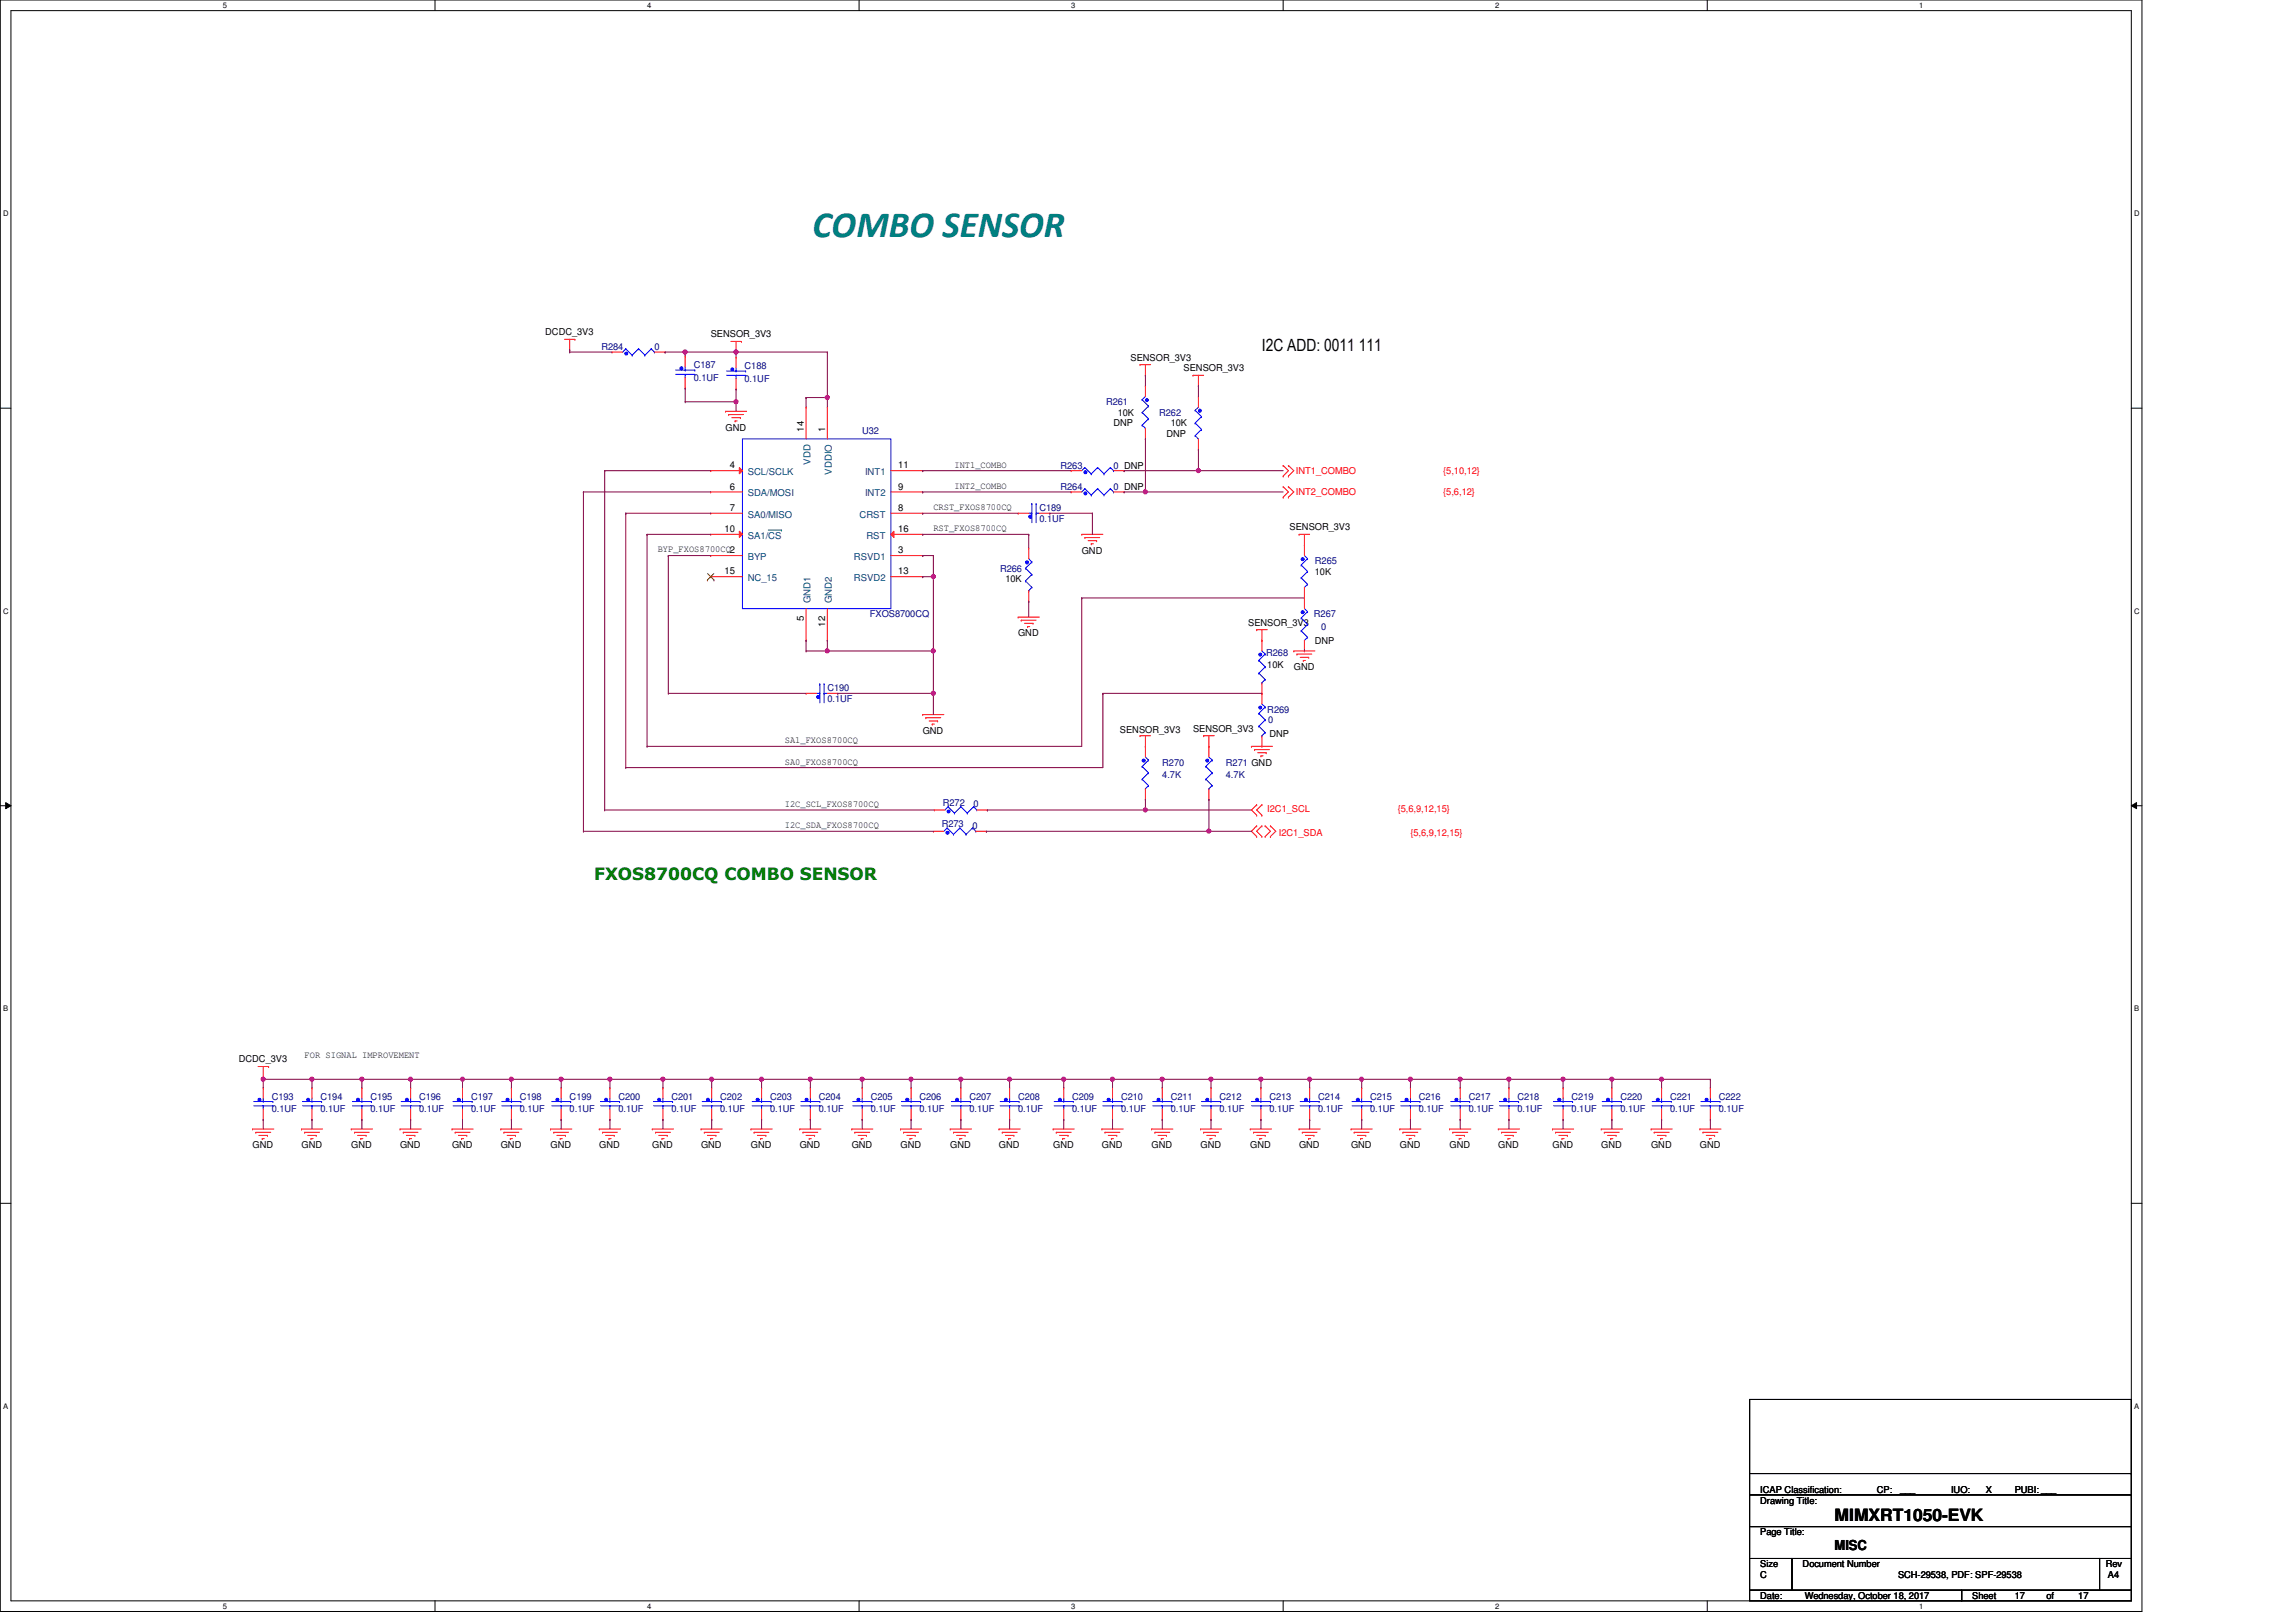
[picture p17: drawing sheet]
<svg xmlns="http://www.w3.org/2000/svg" width="297mm" height="210mm" viewBox="0 0 297 210" stroke-linecap="round" stroke-linejoin="round" font-family="sans-serif">
<defs><g id="words">
<text font-size="4.8" fill="#008080" x="105.1" y="30.6">COMBO SENSOR</text>
<g font-size="2.2">
<text x="163.3" y="45.4">I2C ADD: 0011 111</text>
<text x="237.3" y="196.8">MIMXRT1050-EVK</text>
</g>
<text font-size="2.2" fill="#008000" x="76.9" y="113.9">FXOS8700CQ COMBO SENSOR</text>
<text font-size="1.8" x="237.3" y="200.5">MISC</text>
<g font-size="1.2">
<text x="70.5" y="43.4">DCDC_3V3</text>
<text x="91.9" y="43.6">SENSOR_3V3</text>
<text x="146.3" y="46.7">SENSOR_3V3</text>
<text x="144.6" y="53.8">10K</text>
<text x="153.1" y="48">SENSOR_3V3</text>
<text x="93.9" y="55.7">GND</text>
<text x="104" y="55.8" transform="rotate(-90 104 55.8)">14</text>
<text x="106.7" y="55.8" transform="rotate(-90 106.7 55.8)">1</text>
<text x="144.1" y="55.2">DNP</text>
<text x="150.9" y="56.5">DNP</text>
<text x="151.5" y="55.2">10K</text>
<text x="94.4" y="60.6">4</text>
<text x="94.4" y="63.4">6</text>
<text x="116.2" y="63.4">9</text>
<text x="116.2" y="60.6">11</text>
<text x="120.8" y="66">CRST_FXOS8700CQ</text>
<text x="123.5" y="60.5">INT1_COMBO</text>
<text x="123.5" y="63.2">INT2_COMBO</text>
<text x="85.1" y="71.5">BYP_FXOS8700CQ2</text>
<text x="93.7" y="68.8">10</text>
<text x="94.4" y="66.1">7</text>
<text x="116.2" y="71.6">3</text>
<text x="116.2" y="66.1">8</text>
<text x="116.2" y="68.8">16</text>
<text x="120.8" y="68.7">RST_FXOS8700CQ</text>
<text x="140" y="71.6">GND</text>
<text x="166.8" y="68.6">SENSOR_3V3</text>
<text x="93.7" y="74.3">15</text>
<text x="116.2" y="74.3">13</text>
<text x="130.1" y="75.3">10K</text>
<text x="170.1" y="74.4">10K</text>
<text x="104" y="80.4" transform="rotate(-90 104 80.4)">5</text>
<text x="106.7" y="81.1" transform="rotate(-90 106.7 81.1)">12</text>
<text x="131.7" y="82.3">GND</text>
<text x="161.5" y="81">SENSOR_3V3</text>
<text x="170.1" y="83.3">DNP</text>
<text x="164" y="86.4">10K</text>
<text x="167.4" y="86.7">GND</text>
<text x="119.4" y="95">GND</text>
<text x="144.9" y="94.8">SENSOR_3V3</text>
<text x="154.3" y="94.7">SENSOR_3V3</text>
<text x="164.2" y="95.4">DNP</text>
<text x="101.5" y="96.2">SA1_FXOS8700CQ</text>
<text x="101.5" y="98.9">SA0_FXOS8700CQ</text>
<text x="101.5" y="104.4">I2C_SCL_FXOS8700CQ</text>
<text x="101.5" y="107.1">I2C_SDA_FXOS8700CQ</text>
<text x="30.9" y="137.5">DCDC_3V3</text>
<text x="39.4" y="136.9">FOR SIGNAL IMPROVEMENT</text>
<text x="32.7" y="148.6">GND</text>
<text x="39" y="148.6">GND</text>
<text x="45.4" y="148.6">GND</text>
<text x="51.7" y="148.6">GND</text>
<text x="58.5" y="148.6">GND</text>
<text x="64.8" y="148.6">GND</text>
<text x="71.2" y="148.6">GND</text>
<text x="77.5" y="148.6">GND</text>
<text x="84.4" y="148.6">GND</text>
<text x="90.7" y="148.6">GND</text>
<text x="97.2" y="148.6">GND</text>
<text x="103.5" y="148.6">GND</text>
<text x="110.2" y="148.6">GND</text>
<text x="116.5" y="148.6">GND</text>
<text x="122.9" y="148.6">GND</text>
<text x="129.2" y="148.6">GND</text>
<text x="136.2" y="148.6">GND</text>
<text x="142.6" y="148.6">GND</text>
<text x="149" y="148.6">GND</text>
<text x="155.3" y="148.6">GND</text>
<text x="161.8" y="148.6">GND</text>
<text x="168.1" y="148.6">GND</text>
<text x="174.8" y="148.6">GND</text>
<text x="181.1" y="148.6">GND</text>
<text x="187.5" y="148.6">GND</text>
<text x="193.8" y="148.6">GND</text>
<text x="200.8" y="148.6">GND</text>
<text x="207.2" y="148.6">GND</text>
<text x="213.6" y="148.6">GND</text>
<text x="219.9" y="148.6">GND</text>
<text x="227.7" y="194.5">Drawing Title:</text>
<text x="227.7" y="193.1">ICAP Classification:</text>
<text x="242.8" y="193.1">CP:</text>
<text x="245.8" y="193">___</text>
<text x="252.4" y="193.1">IUO:</text>
<text x="256.3" y="193.1">_X_</text>
<text x="260.6" y="193.1">PUBI: ___</text>
<text x="227.7" y="198.6">Page Title:</text>
<text x="227.7" y="202.8">Size</text>
<text x="233.2" y="202.8">Document Number</text>
<text x="272.4" y="202.8">Rev</text>
<text x="227.7" y="206.9">Date:</text>
<text x="227.7" y="204.1">C</text>
<text x="233.5" y="206.9">Wednesday, October 18, 2017</text>
<text x="245.6" y="204.1">SCH-29538, PDF: SPF-29538</text>
<text x="255.2" y="206.9">Sheet</text>
<text x="260.6" y="206.9">17</text>
<text x="264.8" y="206.9">of</text>
<text x="268.9" y="206.9">17</text>
<text x="272.7" y="204.1">A4</text>
</g>
<g font-size="1.2" fill="#000080">
<text x="77.8" y="45.3">R284</text>
<text x="84.7" y="45.3">0</text>
<text x="89.7" y="47.6">C187</text>
<text x="96.3" y="47.8">C188</text>
<text x="89.7" y="49.3">0.1UF</text>
<text x="96.3" y="49.4">0.1UF</text>
<text x="143.1" y="52.4">R261</text>
<text x="150" y="53.8">R262</text>
<text x="111.5" y="56.1">U32</text>
<text x="137.2" y="60.7">R263</text>
<text x="137.2" y="63.4">R264</text>
<text x="144.1" y="60.7">0 DNP</text>
<text x="144.1" y="63.4">0 DNP</text>
<text x="134.5" y="66.1">C189</text>
<text x="134.5" y="67.5">0.1UF</text>
<text x="129.4" y="74">R266</text>
<text x="170.1" y="73">R265</text>
<text x="112.5" y="79.9">FXOS8700CQ</text>
<text x="170" y="79.9">R267</text>
<text x="170.9" y="81.5">0</text>
<text x="107" y="89.5">C190</text>
<text x="163.8" y="84.9">R268</text>
<text x="107" y="90.8">0.1UF</text>
<text x="164" y="92.2">R269</text>
<text x="164.1" y="93.6">0</text>
<text x="150.4" y="99.1">R270</text>
<text x="150.4" y="100.7">4.7K</text>
<text x="158.6" y="99.1">R271 GND</text>
<text x="158.6" y="100.7">4.7K</text>
<text x="121.8" y="107">R273</text>
<text x="122" y="104.3">R272</text>
<text x="125.8" y="107.3">0</text>
<text x="126" y="104.4">0</text>
<text x="35.2" y="142.3">C193</text>
<text x="35.2" y="143.9">0.1UF</text>
<text x="41.5" y="142.3">C194</text>
<text x="41.5" y="143.9">0.1UF</text>
<text x="47.9" y="142.3">C195</text>
<text x="47.9" y="143.9">0.1UF</text>
<text x="54.2" y="142.3">C196</text>
<text x="54.2" y="143.9">0.1UF</text>
<text x="60.9" y="142.3">C197</text>
<text x="60.9" y="143.9">0.1UF</text>
<text x="67.2" y="142.3">C198</text>
<text x="67.2" y="143.9">0.1UF</text>
<text x="73.7" y="142.3">C199</text>
<text x="73.7" y="143.9">0.1UF</text>
<text x="80" y="142.3">C200</text>
<text x="80" y="143.9">0.1UF</text>
<text x="86.9" y="142.3">C201</text>
<text x="86.9" y="143.9">0.1UF</text>
<text x="93.2" y="142.3">C202</text>
<text x="93.2" y="143.9">0.1UF</text>
<text x="99.6" y="142.3">C203</text>
<text x="99.6" y="143.9">0.1UF</text>
<text x="105.9" y="142.3">C204</text>
<text x="105.9" y="143.9">0.1UF</text>
<text x="112.6" y="142.3">C205</text>
<text x="112.6" y="143.9">0.1UF</text>
<text x="119" y="142.3">C206</text>
<text x="119" y="143.9">0.1UF</text>
<text x="125.4" y="142.3">C207</text>
<text x="125.4" y="143.9">0.1UF</text>
<text x="131.7" y="142.3">C208</text>
<text x="131.7" y="143.9">0.1UF</text>
<text x="138.7" y="142.3">C209</text>
<text x="138.7" y="143.9">0.1UF</text>
<text x="145" y="142.3">C210</text>
<text x="145" y="143.9">0.1UF</text>
<text x="151.5" y="142.3">C211</text>
<text x="151.5" y="143.9">0.1UF</text>
<text x="157.8" y="142.3">C212</text>
<text x="157.8" y="143.9">0.1UF</text>
<text x="164.2" y="142.3">C213</text>
<text x="164.2" y="143.9">0.1UF</text>
<text x="170.5" y="142.3">C214</text>
<text x="170.5" y="143.9">0.1UF</text>
<text x="177.2" y="142.3">C215</text>
<text x="177.2" y="143.9">0.1UF</text>
<text x="183.6" y="142.3">C216</text>
<text x="183.6" y="143.9">0.1UF</text>
<text x="190" y="142.3">C217</text>
<text x="190" y="143.9">0.1UF</text>
<text x="196.3" y="142.3">C218</text>
<text x="196.3" y="143.9">0.1UF</text>
<text x="203.3" y="142.3">C219</text>
<text x="203.3" y="143.9">0.1UF</text>
<text x="209.6" y="142.3">C220</text>
<text x="209.6" y="143.9">0.1UF</text>
<text x="216.1" y="142.3">C221</text>
<text x="216.1" y="143.9">0.1UF</text>
<text x="222.4" y="142.3">C222</text>
<text x="222.4" y="143.9">0.1UF</text>
</g>
<g font-size="1.2" fill="#004080">
<text x="96.7" y="61.5">SCL/SCLK</text>
<text x="96.7" y="64.2">SDA/MOSI</text>
<text x="104.9" y="60.1" transform="rotate(-90 104.9 60.1)">VDD</text>
<text x="107.6" y="61.4" transform="rotate(-90 107.6 61.4)">VDDIO</text>
<text x="111.9" y="64.2">INT2</text>
<text x="111.9" y="61.5">INT1</text>
<text x="96.7" y="67">SA0/MISO</text>
<text x="96.7" y="69.7">SA1/CS</text>
<text x="111.2" y="67">CRST</text>
<text x="112.1" y="69.7">RST</text>
<text x="96.7" y="72.5">BYP</text>
<text x="96.7" y="75.2">NC_15</text>
<text x="110.5" y="72.5">RSVD1</text>
<text x="110.5" y="75.2">RSVD2</text>
<text x="104.9" y="78.1" transform="rotate(-90 104.9 78.1)">GND1</text>
<text x="107.6" y="78.1" transform="rotate(-90 107.6 78.1)">GND2</text>
</g>
<g font-size="1.2" fill="#f00">
<text x="167.7" y="61.3">INT1_COMBO</text>
<text x="167.7" y="64.1">INT2_COMBO</text>
<text x="186.7" y="61.3">{5,10,12}</text>
<text x="186.7" y="64.1">{5,6,12}</text>
<text x="164" y="105.1">I2C1_SCL</text>
<text x="180.8" y="105.1">{5,6,9,12,15}</text>
<text x="165.5" y="108.1">I2C1_SDA</text>
<text x="182.5" y="108.1">{5,6,9,12,15}</text>
</g>
<g font-size="1">
<text x="28.8" y="1">5</text>
<text x="83.7" y="1">4</text>
<text x="138.6" y="1">3</text>
<text x="193.4" y="1">2</text>
<text x="248.3" y="1">1</text>
<text x=".4" y="28">D</text>
<text x="276.1" y="28">D</text>
<text x=".4" y="79.4">C</text>
<text x="276.1" y="79.4">C</text>
<text x=".4" y="130.9">B</text>
<text x="276.1" y="130.9">B</text>
<text x=".4" y="182.3">A</text>
<text x="276.1" y="182.3">A</text>
<text x="28.8" y="208.2">5</text>
<text x="83.7" y="208.2">4</text>
<text x="138.6" y="208.2">3</text>
<text x="193.4" y="208.2">2</text>
<text x="248.3" y="208.2">1</text>
</g>
</g></defs>
<path d="M0 0h277.1v208.5h-277.1zM1.4 1.4h274.3v205.7h-274.3z" fill="none" stroke="#000" stroke-width=".13"/>
<g fill="#fff">
<path d="M28.8 .1h.6v1.1h-.6z"/>
<path d="M28.8 207.3h.6v1.1h-.6z"/>
</g>
<path d="M56.3 0v1.4M56.3 207.1v1.4" fill="none" stroke="#000" stroke-width=".13"/>
<g fill="#fff">
<path d="M83.7 .1h.6v1.1h-.6z"/>
<path d="M83.7 207.3h.6v1.1h-.6z"/>
</g>
<path d="M111.1 0v1.4M111.1 207.1v1.4" fill="none" stroke="#000" stroke-width=".13"/>
<g fill="#fff">
<path d="M138.6 .1h.5v1.1h-.5z"/>
<path d="M138.6 207.3h.5v1.1h-.5z"/>
</g>
<path d="M166 0v1.4M166 207.1v1.4" fill="none" stroke="#000" stroke-width=".13"/>
<g fill="#fff">
<path d="M193.4 .1h.6v1.1h-.6z"/>
<path d="M193.4 207.3h.6v1.1h-.6z"/>
</g>
<path d="M220.9 0v1.4M220.9 207.1v1.4" fill="none" stroke="#000" stroke-width=".13"/>
<g fill="#fff">
<path d="M248.3 .1h.6v1.1h-.6z"/>
<path d="M248.3 207.3h.6v1.1h-.6z"/>
<path d="M.4 27.1h.7v1.1h-.7z"/>
<path d="M276.1 27.1h.7v1.1h-.7z"/>
<path d="M.4 78.5h.7v1.1h-.7z"/>
<path d="M276.1 78.5h.7v1.1h-.7z"/>
</g>
<path d="M0 52.8h1.4M275.7 52.8h1.4" fill="none" stroke="#000" stroke-width=".13"/>
<g fill="#fff">
<path d="M.4 130h.7v1.1h-.7z"/>
<path d="M276.1 130h.6v1.1h-.6z"/>
</g>
<path d="M0 104.2h1.4M.7 103.8l.7 .4-.7 .4zM275.7 104.2l.7-.4v.8zM275.7 104.2h1.4" fill="none" stroke="#000" stroke-width=".13"/>
<path d="M.7 103.8l.7 .4-.7 .4zM275.7 104.2l.7-.4v.8z" fill="#000"/>
<g fill="#fff">
<path d="M.4 181.4h.7v1.1h-.7z"/>
<path d="M276.1 181.4h.6v1.1h-.6z"/>
</g>
<path d="M0 155.7h1.4M275.7 155.7h1.4M226.4 193.4h49.3v4.1h-49.3zM226.4 197.5h49.3v4.1h-49.3zM226.4 181.1h49.3v12.3h-49.3zM226.4 190.6h49.3M275.7 190.6h.1M226.4 201.6h5.4v4.1h-5.4zM226.4 205.7h27.4v1.4h-27.4zM231.8 201.6h39.8v4.1h-39.8zM253.8 205.7h21.9v1.4h-21.9zM271.6 201.6h4.1v4.1h-4.1z" fill="none" stroke="#000" stroke-width=".13"/>
<g fill="none" stroke="#f00" stroke-width=".13">
<path d="M73 43.9h1.4M73.7 45.3h.1M73.7 43.9v1.4M74.4 43.9h.1M93.9 53.2h.1M93.9 53.2h2.7M94.3 53.6h.1M94.3 53.6h1.9M94.5 44.2h1.4M94.7 54h1.1M95.1 54.5h.1M95.1 54.5h.3"/>
<path d="M95.2 45.6h.1M95.2 44.2v1.4M95.8 54h.1M95.9 44.2h.1M147.5 47.2h.1M147.5 47.2h1.4M148.2 48.6h.1M148.2 47.2v1.4M154.3 48.6h.1M154.3 48.6h1.4M155 49.9h.1M155 48.6v1.3"/>
<path d="M131.7 79.8h.1M131.7 79.8h2.8M140 69.1h.1M140 69.1h2.7M140.4 69.6h.1M140.4 69.6h1.9M140.8 70h1.1M141.2 70.4h.1M141.2 70.4h.3M141.9 70h.1M166 61.6h.1M166 60.2h.1"/>
<path d="M166 64.3h.1M166 63h.1M166 60.2l.7 .7-.7 .7M166 63l.7 .6-.7 .7M166.7 60.2h.1M166.7 61.6h.1M166.7 63h.1M166.7 64.3h.1M166.7 60.2l.7 .7-.7 .7M166.7 63l.7 .6-.7 .7M168.1 69.1h.1M168.1 69.1h1.3"/>
<path d="M168.8 70.5h.1M168.8 69.1v1.4M119.4 92.5h.1M119.4 92.5h2.7M119.8 92.9h.1M119.8 92.9h1.9M120.2 93.3h1.1M120.6 93.7h.1M120.6 93.7h.3M121.3 93.3h.1M132.1 80.2h.1M132.1 80.2h1.9"/>
<path d="M132.5 80.6h1.1M132.9 81.1h.1M132.9 81.1h.3M133.6 80.6h.1M147.5 95.2h.1M147.5 95.2h1.4M148.2 96.6h.1M148.2 95.2v1.4M155.7 95.2h.1M155.7 95.2h1.4M156.4 96.6h.1M156.4 95.2v1.4"/>
<path d="M161.9 96.6h.1M161.9 96.6h2.7M162.3 97h.1M162.3 97h1.9M162.6 81.5h.1M162.6 81.5h1.4M162.7 97.4h1.1M163.1 97.8h.1M163.1 97.8h.3M163.3 82.8h.1M163.3 81.5v1.3M163.8 97.4h.1"/>
<path d="M167.4 84.2h.1M167.4 84.2h2.7M167.8 84.6h.1M167.8 84.6h1.9M168.2 85h1.1M168.6 85.4h.1M168.6 85.4h.3M169.3 85h.1M162.6 104.1h.1M162.6 105.5h.1M162.6 106.8h.1M162.6 108.2h.1"/>
<path d="M162.6 104.1l-.7 .7 .7 .7M162.6 106.8l-.7 .7 .7 .7M163.3 105.5h.1M163.3 104.1h.1M163.3 108.2h.1M163.3 106.8h.1M163.3 104.1l-.7 .7 .7 .7M163.3 106.8l-.7 .7 .7 .7M163.7 108.2h.1M163.7 106.8h.1M163.7 106.8l.7 .7-.7 .7M164.4 106.8h.1"/>
<path d="M164.4 108.2h.1M164.4 106.8l.7 .7-.7 .7M33.4 138h1.4M34.1 139.4h.1M34.1 138v1.4M34.8 138h.1M32.7 146.1h.1M32.7 146.1h2.7M33.1 146.5h.1M33.1 146.5h1.9M33.5 146.9h1.1M33.9 147.3h.1"/>
<path d="M33.9 147.3h.3M34.6 146.9h.1M39 146.1h.1M39 146.1h2.7M39.4 146.5h.1M39.4 146.5h1.9M39.8 146.9h1.1M40.2 147.3h.1M40.2 147.3h.3M40.9 146.9h.1M45.4 146.1h.1M45.4 146.1h2.8"/>
<path d="M45.9 146.5h.1M45.9 146.5h1.9M46.3 146.9h1.1M46.7 147.3h.1M46.7 147.3h.2M47.4 146.9h.1M51.7 146.1h.1M51.7 146.1h2.8M52.2 146.5h.1M52.2 146.5h1.9M52.6 146.9h1.1M53 147.3h.1"/>
<path d="M53 147.3h.3M53.7 146.9h.1M58.5 146.1h.1M58.5 146.1h2.7M58.9 146.5h.1M58.9 146.5h1.9M59.3 146.9h1.1M59.7 147.3h.1M59.7 147.3h.3M60.4 146.9h.1M64.8 146.1h.1M64.8 146.1h2.7"/>
<path d="M65.2 146.5h.1M65.2 146.5h1.9M65.6 146.9h1.1M66 147.3h.1M66 147.3h.3M66.7 146.9h.1M71.2 146.1h.1M71.2 146.1h2.8M71.6 146.5h.1M71.6 146.5h2M72 146.9h1.1M72.5 147.3h.1"/>
<path d="M72.5 147.3h.2M73.1 146.9h.1M77.5 146.1h.1M77.5 146.1h2.8M78 146.5h.1M78 146.5h1.9M78.4 146.9h1.1M78.8 147.3h.1M78.8 147.3h.3M79.5 146.9h.1M84.4 146.1h.1M84.4 146.1h2.7"/>
<path d="M84.8 146.5h.1M84.8 146.5h1.9M85.2 146.9h1.1M85.6 147.3h.1M85.6 147.3h.3M86.3 146.9h.1M90.7 146.1h.1M90.7 146.1h2.7M91.1 146.5h.1M91.1 146.5h1.9M91.5 146.9h1.1M91.9 147.3h.1"/>
<path d="M91.9 147.3h.3M92.6 146.9h.1M97.2 146.1h.1M97.2 146.1h2.7M97.6 146.5h.1M97.6 146.5h1.9M98 146.9h1.1M98.4 147.3h.1M98.4 147.3h.3M99.1 146.9h.1M103.5 146.1h.1M103.5 146.1h2.7"/>
<path d="M103.9 146.5h.1M103.9 146.5h1.9M104.3 146.9h1.1M104.7 147.3h.1M104.7 147.3h.3M105.4 146.9h.1M110.2 146.1h.1M110.2 146.1h2.7M110.6 146.5h.1M110.6 146.5h1.9M111 146.9h1.1M111.4 147.3h.1"/>
<path d="M111.4 147.3h.3M112.1 146.9h.1M116.5 146.1h.1M116.5 146.1h2.7M116.9 146.5h.1M116.9 146.5h1.9M117.3 146.9h1.1M117.7 147.3h.1M117.7 147.3h.3M118.4 146.9h.1M122.9 146.1h.1M122.9 146.1h2.8"/>
<path d="M123.4 146.5h.1M123.4 146.5h1.9M123.8 146.9h1.1M124.2 147.3h.1M124.2 147.3h.3M124.9 146.9h.1M129.2 146.1h.1M129.2 146.1h2.8M129.7 146.5h.1M129.7 146.5h1.9M130.1 146.9h1.1M130.5 147.3h.1"/>
<path d="M130.5 147.3h.3M131.2 146.9h.1M136.2 146.1h.1M136.2 146.1h2.8M136.6 146.5h.1M136.6 146.5h2M137.1 146.9h1.1M137.5 147.3h.1M137.5 147.3h.2M138.2 146.9h.1M142.6 146.1h.1M142.6 146.1h2.7"/>
<path d="M143 146.5h.1M143 146.5h1.9M143.4 146.9h1.1M143.8 147.3h.1M143.8 147.3h.3M144.5 146.9h.1M149 146.1h.1M149 146.1h2.7M149.4 146.5h.1M149.4 146.5h1.9M149.8 146.9h1.1M150.2 147.3h.1"/>
<path d="M150.2 147.3h.3M150.9 146.9h.1M155.3 146.1h.1M155.3 146.1h2.7M155.7 146.5h.1M155.7 146.5h1.9M156.1 146.9h1.1M156.5 147.3h.1M156.5 147.3h.3M157.2 146.9h.1M161.8 146.1h.1M161.8 146.1h2.7"/>
<path d="M162.2 146.5h.1M162.2 146.5h1.9M162.6 146.9h1.1M163 147.3h.1M163 147.3h.3M163.7 146.9h.1M168.1 146.1h.1M168.1 146.1h2.7M168.5 146.5h.1M168.5 146.5h1.9M168.9 146.9h1.1M169.3 147.3h.1"/>
<path d="M169.3 147.3h.3M170 146.9h.1M174.8 146.1h.1M174.8 146.1h2.7M175.2 146.5h.1M175.2 146.5h1.9M175.6 146.9h1.1M176 147.3h.1M176 147.3h.3M176.7 146.9h.1M181.1 146.1h.1M181.1 146.1h2.7"/>
<path d="M181.5 146.5h.1M181.5 146.5h1.9M181.9 146.9h1.1M182.3 147.3h.1M182.3 147.3h.3M183 146.9h.1M187.5 146.1h.1M187.5 146.1h2.8M188 146.5h.1M188 146.5h1.9M188.4 146.9h1.1M188.8 147.3h.1"/>
<path d="M188.8 147.3h.3M189.5 146.9h.1M193.8 146.1h.1M193.8 146.1h2.8M194.3 146.5h.1M194.3 146.5h1.9M194.7 146.9h1.1M195.1 147.3h.1M195.1 147.3h.3M195.8 146.9h.1M200.8 146.1h.1M200.8 146.1h2.8"/>
<path d="M201.2 146.5h.1M201.2 146.5h2M201.7 146.9h1.1M202.1 147.3h.1M202.1 147.3h.2M202.8 146.9h.1M207.2 146.1h.1M207.2 146.1h2.7M207.6 146.5h.1M207.6 146.5h1.9M208 146.9h1.1M208.4 147.3h.1"/>
<path d="M208.4 147.3h.3M209.1 146.9h.1M213.6 146.1h.1M213.6 146.1h2.7M214 146.5h.1M214 146.5h1.9M214.4 146.9h1.1M214.8 147.3h.1M214.8 147.3h.3M215.5 146.9h.1M219.9 146.1h.1M219.9 146.1h2.7"/>
<path d="M220.3 146.5h.1M220.3 146.5h1.9M220.7 146.9h1.1M221.1 147.3h.1M221.1 147.3h.3M221.8 146.9h.1"/>
</g>
<path d="M81 45.1h.1M81 45.1l-.4 .5M81 45.1l.8 .9M81.8 46h.1M82.6 45.1h.1M82.6 45.1l-.8 .9M82.6 45.1l.8 .9M83.4 46h.1M84.3 45.1h.1M84.3 45.1l-.9 .9M84.3 45.1l.4 .5M84.7 45.6h.1" fill="none" stroke="#00f" stroke-width=".13"/>
<circle cx="81" cy="45.7" r=".19" fill="#00f"/>
<g fill="none" stroke="#00f" stroke-width=".13">
<path d="M122.7 104.4h.1M122.7 104.4l-.4 .4M122.7 104.4l.8 .8M123.5 105.2h.1M124.3 104.4h.1M124.3 104.4l-.8 .8M124.3 104.4l.8 .8M125.1 105.2h.1M126 104.4h.1M126 104.4l-.9 .8M126 104.4l.4 .4M126.4 104.8h.1"/>
<circle cx="81" cy="45.7" r=".19"/>
</g>
<path d="M79.2 45.6h.1M79.2 45.6h1.4M84.7 45.6h1.3M86 45.6h.1" fill="none" stroke="#f00" stroke-width=".13"/>
<circle cx="122.7" cy="105" r=".19" fill="#00f"/>
<g fill="none" stroke="#00f" stroke-width=".13">
<path d="M32.8 143.1h2.5M32.8 142.5h2.5M34.1 143.1h.1M34.1 143.1v.4M35.3 143.1h.1M35.3 142.5h.1"/>
<circle cx="122.7" cy="105" r=".19"/>
</g>
<path d="M120.9 104.8h.1M120.9 104.8h1.4M126.4 104.8h1.3M127.7 104.8h.1" fill="none" stroke="#f00" stroke-width=".13"/>
<path d="M33.4 142.1h.3v.3l-.1 .1-.2-.1z" fill-rule="evenodd" fill="#00f"/>
<path d="M33.4 142.1h.3v.3l-.1 .1-.2-.1zM34.1 142.5h.1M34.1 142.1v.4M201 143.1h2.5M201 142.5h2.5M202.2 143.1h.1M202.2 143.1v.4M203.5 143.1h.1M203.5 142.5h.1" fill="none" stroke="#00f" stroke-width=".13"/>
<path d="M34.1 140.7h.1M34.1 144.8h.1M34.1 140.7v1.4M34.1 143.5v1.3" fill="none" stroke="#f00" stroke-width=".13"/>
<circle cx="201.7" cy="142.3" r=".2" fill="#00f"/>
<g fill="none" stroke="#00f" stroke-width=".13">
<path d="M132.7 73.5h.1M132.7 75.2h.1M132.7 73.5l.8 .8M132.7 75.2l.8 .8M133.1 76.4h.1M133.1 72.3l.4 .4M133.5 72.7h.1M133.5 74.3h.1M133.5 76h.1M133.5 72.7l-.8 .8M133.5 74.3l-.8 .9M133.5 76l-.4 .4"/>
<path d="M202.2 142.5h.1M202.2 142.1v.4"/>
<circle cx="201.7" cy="142.3" r=".2"/>
</g>
<path d="M202.2 140.7h.1M202.2 144.8h.1M202.2 140.7v1.4M202.2 143.5v1.3" fill="none" stroke="#f00" stroke-width=".13"/>
<circle cx="132.9" cy="72.8" r=".2" fill="#00f"/>
<g fill="none" stroke="#00f" stroke-width=".13">
<path d="M168.2 143.1h2.5M168.2 142.5h2.5M169.4 143.1h.1M169.4 143.1v.4M170.7 143.1h.1M170.7 142.5h.1"/>
<circle cx="132.9" cy="72.8" r=".2"/>
</g>
<path d="M133.1 70.9h.1M133.1 77.8h.1M133.1 70.9v1.4M133.1 76.4v1.4" fill="none" stroke="#f00" stroke-width=".13"/>
<path d="M168.8 142.1h.3v.3l-.2 .1-.1-.1z" fill-rule="evenodd" fill="#00f"/>
<path d="M110.3 143.1h2.5M110.3 142.5h2.5M111.5 143.1h.1M111.5 143.1v.4M112.8 143.1h.1M112.8 142.5h.1M168.8 142.1h.3v.3l-.2 .1-.1-.1zM169.4 142.5h.1M169.4 142.1v.4" fill="none" stroke="#00f" stroke-width=".13"/>
<path d="M169.4 140.7h.1M169.4 144.8h.1M169.4 140.7v1.4M169.4 143.5v1.3" fill="none" stroke="#f00" stroke-width=".13"/>
<path d="M110.9 142.1h.3v.3l-.1 .1-.2-.1z" fill-rule="evenodd" fill="#00f"/>
<path d="M96.1 56.8h19.1v21.9h-19.1zM110.9 142.1h.3v.3l-.1 .1-.2-.1zM111.5 142.5h.1M111.5 142.1v.4" fill="none" stroke="#00f" stroke-width=".13"/>
<path d="M107 52.7h.1M107 52.7v4.1M91.9 71.9h.1M91.9 71.9h4.2M115.2 71.9h4.2M119.4 71.9h.1M111.5 140.7h.1M111.5 144.8h.1M111.5 140.7v1.4M111.5 143.5v1.3" fill="none" stroke="#f00" stroke-width=".13"/>
<path d="M95.6 60.5l.5 .4-.5 .4z" fill="#f00"/>
<g fill="none" stroke="#f00" stroke-width=".13">
<path d="M91.9 60.9h.1M91.9 63.6h.1M91.9 66.4h.1M91.9 60.9h4.2M91.9 63.6h4.2M91.9 66.4h4.2M95.6 60.5l.5 .4-.5 .4zM104.3 78.7v4.1M115.2 63.6h4.2M115.2 66.4h4.2M119.4 66.4h.1M119.4 63.6h.1"/>
<path d="M104.3 82.8h.1"/>
</g>
<path d="M95.6 68.7l.5 .4-.5 .4z" fill="#f00"/>
<g fill="none" stroke="#f00" stroke-width=".13">
<path d="M104.3 52.7h.1M104.3 52.7v4.1M91.9 69.1h.1M91.9 74.6h.1M91.9 69.1h4.2M91.9 74.6h4.2M95.6 68.7l.5 .4-.5 .4zM107 78.7v4.1M115.2 60.9h4.2M115.2 74.6h4.2M119.4 60.9h.1M119.4 74.6h.1"/>
<path d="M107 82.8h.1"/>
</g>
<path d="M99.4 68.6h1.7M101.1 68.6h.1" fill="none" stroke="#004080" stroke-width=".13"/>
<path d="M91.5 75h.1M91.5 74.2l.9 .8M92.3 74.2l-.8 .8M92.4 75h.1" fill="none" stroke="#804000" stroke-width=".13"/>
<path d="M115.2 69.1l.5-.4v.8z" fill="#f00"/>
<path d="M115.2 69.1l.5-.4v.8zM115.2 69.1h4.2M119.4 69.1h.1" fill="none" stroke="#f00" stroke-width=".13"/>
<path d="M64.9 143.1h2.5M64.9 142.5h2.5M66.2 143.1h.1M66.2 143.1v.4M67.4 143.1h.1M67.4 142.5h.1" fill="none" stroke="#00f" stroke-width=".13"/>
<circle cx="65.7" cy="142.3" r=".2" fill="#00f"/>
<g fill="none" stroke="#00f" stroke-width=".13">
<path d="M87.4 48.4h2.5M87.4 47.9h2.5M88.6 48.4h.1M88.6 48.4v.4M89.9 48.4h.1M89.9 47.9h.1M66.2 142.5h.1M66.2 142.1v.4"/>
<circle cx="65.7" cy="142.3" r=".2"/>
</g>
<path d="M66.2 140.7h.1M66.2 144.8h.1M66.2 140.7v1.4M66.2 143.5v1.3" fill="none" stroke="#f00" stroke-width=".13"/>
<path d="M88 47.5h.3v.3l-.1 .1-.2-.1z" fill-rule="evenodd" fill="#00f"/>
<g fill="none" stroke="#00f" stroke-width=".13">
<path d="M88 47.5h.3v.3l-.1 .1-.2-.1zM88.6 47.9h.1M88.6 47.5v.4M147.8 99.2h.1M147.8 99.2l.8 .8M148.2 97.9l.4 .4M148.6 98.3h.1M148.6 100h.1M148.6 98.3l-.8 .9M148.6 100l-.8 .8M147.8 100.8h.1M147.8 100.8l.8 .8"/>
<path d="M148.2 102h.1M148.6 101.6h.1M148.6 101.6l-.4 .4"/>
</g>
<path d="M88.6 46.1h.1M88.6 50.2h.1M88.6 46.1v1.4M88.6 48.8v1.4" fill="none" stroke="#f00" stroke-width=".13"/>
<path d="M147.8 98.3h.3l.1 .1-.1 .1h-.3z" fill-rule="evenodd" fill="#00f"/>
<g fill="none" stroke="#00f" stroke-width=".13">
<path d="M140.4 60.5h.1M140.4 60.5l-.4 .4M140.4 60.5l.8 .8M141.2 61.3h.1M142 60.5h.1M142 60.5l-.8 .8M142 60.5l.8 .8M142.8 61.3h.1M143.7 60.5h.1M143.7 60.5l-.9 .8M143.7 60.5l.4 .4M144.1 60.9h.1"/>
<path d="M147.8 98.3h.3l.1 .1-.1 .1h-.3z"/>
</g>
<path d="M148.2 96.6h.1M148.2 96.6v1.3M148.2 103.4h.1M148.2 102v1.4" fill="none" stroke="#f00" stroke-width=".13"/>
<path d="M140.3 61h.3v.2l-.2 .1-.1-.1z" fill-rule="evenodd" fill="#00f"/>
<g fill="none" stroke="#00f" stroke-width=".13">
<path d="M154.6 53.1h.1M154.6 54.7h.1M154.6 56.4h.1M154.6 53.1l.8 .8M154.6 54.7l.8 .9M154.6 56.4l.4 .4M155 56.8h.1M155 52.7l-.4 .4M155.4 53.9h.1M155.4 55.6h.1M155.4 53.9l-.8 .8M155.4 55.6l-.8 .8"/>
<path d="M140.3 61h.3v.2l-.2 .1-.1-.1z"/>
</g>
<path d="M138.6 60.9h.1M138.6 60.9h1.4M144.1 60.9h1.3M145.4 60.9h.1" fill="none" stroke="#f00" stroke-width=".13"/>
<path d="M155.1 53h.3v.3h-.2h-.1z" fill-rule="evenodd" fill="#00f"/>
<path d="M155.1 53h.3v.3h-.2h-.1zM136.4 143.1h2.4M136.4 142.5h2.4M137.6 143.1h.1M137.6 143.1v.4M138.8 143.1h.1M138.8 142.5h.1" fill="none" stroke="#00f" stroke-width=".13"/>
<path d="M155 51.3h.1M155 58.2h.1M155 51.3v1.4M155 56.8v1.4" fill="none" stroke="#f00" stroke-width=".13"/>
<circle cx="137.1" cy="142.3" r=".2" fill="#00f"/>
<g fill="none" stroke="#00f" stroke-width=".13">
<path d="M137.6 142.5h.1M137.6 142.1v.4M207.3 143.1h2.5M207.3 142.5h2.5M208.5 143.1h.1M208.5 143.1v.4M209.8 143.1h.1M209.8 142.5h.1"/>
<circle cx="137.1" cy="142.3" r=".2"/>
</g>
<path d="M137.6 140.7h.1M137.6 144.8h.1M137.6 140.7v1.4M137.6 143.5v1.3" fill="none" stroke="#f00" stroke-width=".13"/>
<circle cx="208" cy="142.3" r=".2" fill="#00f"/>
<g fill="none" stroke="#00f" stroke-width=".13">
<path d="M174.9 143.1h2.5M174.9 142.5h2.5M176.2 143.1h.1M176.2 143.1v.4M177.4 143.1h.1M177.4 142.5h.1M208.5 142.5h.1M208.5 142.1v.4"/>
<circle cx="208" cy="142.3" r=".2"/>
</g>
<path d="M208.5 140.7h.1M208.5 144.8h.1M208.5 140.7v1.4M208.5 143.5v1.3" fill="none" stroke="#f00" stroke-width=".13"/>
<circle cx="175.7" cy="142.3" r=".2" fill="#00f"/>
<g fill="none" stroke="#00f" stroke-width=".13">
<path d="M116.6 143.1h2.5M116.6 142.5h2.5M117.9 143.1h.1M117.9 143.1v.4M119.1 143.1h.1M119.1 142.5h.1M176.2 142.5h.1M176.2 142.1v.4"/>
<circle cx="175.7" cy="142.3" r=".2"/>
</g>
<path d="M176.2 140.7h.1M176.2 144.8h.1M176.2 140.7v1.4M176.2 143.5v1.3" fill="none" stroke="#f00" stroke-width=".13"/>
<circle cx="117.4" cy="142.3" r=".2" fill="#00f"/>
<g fill="none" stroke="#00f" stroke-width=".13">
<path d="M162.9 92.3h.1M162.9 94h.1M162.9 92.3l.8 .8M162.9 94l.8 .8M163.3 95.2h.1M163.3 91.1l.4 .4M163.7 91.5h.1M163.7 93.1h.1M163.7 94.8h.1M163.7 91.5l-.8 .8M163.7 93.1l-.8 .9M163.7 94.8l-.4 .4"/>
<path d="M117.9 142.5h.1M117.9 142.1v.4"/>
<circle cx="117.4" cy="142.3" r=".2"/>
</g>
<path d="M117.9 140.7h.1M117.9 144.8h.1M117.9 140.7v1.4M117.9 143.5v1.3" fill="none" stroke="#f00" stroke-width=".13"/>
<circle cx="163" cy="91.5" r=".19" fill="#00f"/>
<g fill="none" stroke="#00f" stroke-width=".13">
<path d="M71.4 143.1h2.4M71.4 142.5h2.4M72.6 143.1h.1M72.6 143.1v.4M73.8 143.1h.1M73.8 142.5h.1"/>
<circle cx="163" cy="91.5" r=".19"/>
</g>
<path d="M163.3 89.7h.1M163.3 96.6h.1M163.3 89.7v1.4M163.3 95.2v1.4" fill="none" stroke="#f00" stroke-width=".13"/>
<path d="M72 142.1h.2v.3l-.1 .1-.1-.1z" fill-rule="evenodd" fill="#00f"/>
<path d="M72 142.1h.2v.3l-.1 .1-.1-.1zM72.6 142.5h.1M72.6 142.1v.4M213.7 143.1h2.5M213.7 142.5h2.5M215 143.1h.1M215 143.1v.4M216.2 143.1h.1M216.2 142.5h.1" fill="none" stroke="#00f" stroke-width=".13"/>
<path d="M72.6 140.7h.1M72.6 144.8h.1M72.6 140.7v1.4M72.6 143.5v1.3" fill="none" stroke="#f00" stroke-width=".13"/>
<path d="M214.3 142.1h.3v.3l-.1 .1-.2-.1z" fill-rule="evenodd" fill="#00f"/>
<path d="M142.7 143.1h2.5M142.7 142.5h2.5M143.9 143.1h.1M143.9 143.1v.4M145.2 143.1h.1M145.2 142.5h.1M214.3 142.1h.3v.3l-.1 .1-.2-.1zM215 142.5h.1M215 142.1v.4" fill="none" stroke="#00f" stroke-width=".13"/>
<path d="M215 140.7h.1M215 144.8h.1M215 140.7v1.4M215 143.5v1.3" fill="none" stroke="#f00" stroke-width=".13"/>
<circle cx="143.4" cy="142.3" r=".2" fill="#00f"/>
<g fill="none" stroke="#00f" stroke-width=".13">
<path d="M156 99.2h.1M156 99.2l.8 .8M156.4 97.9l.4 .4M156.8 98.3h.1M156.8 100h.1M156.8 98.3l-.8 .9M156.8 100l-.8 .8M156 100.8h.1M156 100.8l.8 .8M156.4 102h.1M156.8 101.6h.1M156.8 101.6l-.4 .4"/>
<path d="M143.9 142.5h.1M143.9 142.1v.4"/>
<circle cx="143.4" cy="142.3" r=".2"/>
</g>
<path d="M143.9 140.7h.1M143.9 144.8h.1M143.9 140.7v1.4M143.9 143.5v1.3" fill="none" stroke="#f00" stroke-width=".13"/>
<circle cx="156.2" cy="98.4" r=".19" fill="#00f"/>
<g fill="none" stroke="#00f" stroke-width=".13">
<path d="M140.4 63.2h.1M140.4 63.2l-.4 .4M140.4 63.2l.8 .9M141.2 64.1h.1M142 63.2h.1M142 63.2l-.8 .9M142 63.2l.8 .9M142.8 64.1h.1M143.7 63.2h.1M143.7 63.2l-.9 .9M143.7 63.2l.4 .4M144.1 63.6h.1"/>
<circle cx="156.2" cy="98.4" r=".19"/>
</g>
<path d="M156.4 96.6h.1M156.4 96.6v1.3M156.4 103.4h.1M156.4 102v1.4" fill="none" stroke="#f00" stroke-width=".13"/>
<circle cx="140.4" cy="63.8" r=".19" fill="#00f"/>
<g fill="none" stroke="#00f" stroke-width=".13">
<path d="M220 143.1h2.5M220 142.5h2.5M221.3 143.1h.1M221.3 143.1v.4M222.5 143.1h.1M222.5 142.5h.1"/>
<circle cx="140.4" cy="63.8" r=".19"/>
</g>
<path d="M138.6 63.6h.1M138.6 63.6h1.4M144.1 63.6h1.3M145.4 63.6h.1" fill="none" stroke="#f00" stroke-width=".13"/>
<path d="M220.7 142.1h.2v.3l-.1 .1-.1-.1z" fill-rule="evenodd" fill="#00f"/>
<path d="M181.2 143.1h2.5M181.2 142.5h2.5M182.5 143.1h.1M182.5 143.1v.4M183.7 143.1h.1M183.7 142.5h.1M220.7 142.1h.2v.3l-.1 .1-.1-.1zM221.3 142.5h.1M221.3 142.1v.4" fill="none" stroke="#00f" stroke-width=".13"/>
<path d="M221.3 140.7h.1M221.3 144.8h.1M221.3 140.7v1.4M221.3 143.5v1.3" fill="none" stroke="#f00" stroke-width=".13"/>
<circle cx="182" cy="142.3" r=".2" fill="#00f"/>
<g fill="none" stroke="#00f" stroke-width=".13">
<path d="M84.5 143.1h2.5M84.5 142.5h2.5M85.8 143.1h.1M85.8 143.1v.4M87 143.1h.1M87 142.5h.1M182.5 142.5h.1M182.5 142.1v.4"/>
<circle cx="182" cy="142.3" r=".2"/>
</g>
<path d="M182.5 140.7h.1M182.5 144.8h.1M182.5 140.7v1.4M182.5 143.5v1.3" fill="none" stroke="#f00" stroke-width=".13"/>
<path d="M85.1 142.1h.3v.3l-.1 .1-.2-.1z" fill-rule="evenodd" fill="#00f"/>
<path d="M85.1 142.1h.3v.3l-.1 .1-.2-.1zM85.8 142.5h.1M85.8 142.1v.4M123.1 143.1h2.4M123.1 142.5h2.4M124.3 143.1h.1M124.3 143.1v.4M125.5 143.1h.1M125.5 142.5h.1" fill="none" stroke="#00f" stroke-width=".13"/>
<path d="M85.8 140.7h.1M85.8 144.8h.1M85.8 140.7v1.4M85.8 143.5v1.3" fill="none" stroke="#f00" stroke-width=".13"/>
<path d="M123.7 142.1h.3v.3l-.2 .1-.1-.1z" fill-rule="evenodd" fill="#00f"/>
<path d="M77.7 143.1h2.5M77.7 142.5h2.5M78.9 143.1h.1M78.9 143.1v.4M80.2 143.1h.1M80.2 142.5h.1M123.7 142.1h.3v.3l-.2 .1-.1-.1zM124.3 142.5h.1M124.3 142.1v.4" fill="none" stroke="#00f" stroke-width=".13"/>
<path d="M124.3 140.7h.1M124.3 144.8h.1M124.3 140.7v1.4M124.3 143.5v1.3" fill="none" stroke="#f00" stroke-width=".13"/>
<path d="M78.3 142.1h.3v.3l-.2 .1-.1-.1z" fill-rule="evenodd" fill="#00f"/>
<path d="M78.3 142.1h.3v.3l-.2 .1-.1-.1zM78.9 142.5h.1M78.9 142.1v.4M149.1 143.1h2.5M149.1 142.5h2.5M150.4 143.1h.1M150.4 143.1v.4M151.6 143.1h.1M151.6 142.5h.1" fill="none" stroke="#00f" stroke-width=".13"/>
<path d="M78.9 140.7h.1M78.9 144.8h.1M78.9 140.7v1.4M78.9 143.5v1.3" fill="none" stroke="#f00" stroke-width=".13"/>
<path d="M149.7 142.1h.3v.3l-.1 .1-.2-.1z" fill-rule="evenodd" fill="#00f"/>
<g fill="none" stroke="#00f" stroke-width=".13">
<path d="M162.9 85.4h.1M162.9 87.1h.1M162.9 85.4l.8 .9M162.9 87.1l.8 .8M163.3 88.3h.1M163.3 84.2l.4 .4M163.7 84.6h.1M163.7 86.3h.1M163.7 87.9h.1M163.7 84.6l-.8 .8M163.7 86.3l-.8 .8M163.7 87.9l-.4 .4"/>
<path d="M149.7 142.1h.3v.3l-.1 .1-.2-.1zM150.4 142.5h.1M150.4 142.1v.4"/>
</g>
<path d="M150.4 140.7h.1M150.4 144.8h.1M150.4 140.7v1.4M150.4 143.5v1.3" fill="none" stroke="#f00" stroke-width=".13"/>
<circle cx="163" cy="84.7" r=".19" fill="#00f"/>
<g fill="none" stroke="#00f" stroke-width=".13">
<path d="M155.4 143.1h2.5M155.4 142.5h2.5M156.7 143.1h.1M156.7 143.1v.4M157.9 143.1h.1M157.9 142.5h.1"/>
<circle cx="163" cy="84.7" r=".19"/>
</g>
<path d="M163.3 82.8h.1M163.3 89.7h.1M163.3 82.8v1.4M163.3 88.3v1.4" fill="none" stroke="#f00" stroke-width=".13"/>
<path d="M156.1 142.1h.2v.3l-.1 .1-.1-.1z" fill-rule="evenodd" fill="#00f"/>
<path d="M156.1 142.1h.2v.3l-.1 .1-.1-.1zM156.7 142.5h.1M156.7 142.1v.4M187.7 143.1h2.4M187.7 142.5h2.4M188.9 143.1h.1M188.9 143.1v.4M190.1 143.1h.1M190.1 142.5h.1" fill="none" stroke="#00f" stroke-width=".13"/>
<path d="M156.7 140.7h.1M156.7 144.8h.1M156.7 140.7v1.4M156.7 143.5v1.3" fill="none" stroke="#f00" stroke-width=".13"/>
<path d="M188.3 142.1h.3v.3l-.2 .1-.1-.1z" fill-rule="evenodd" fill="#00f"/>
<path d="M129.4 143.1h2.4M129.4 142.5h2.4M130.6 143.1h.1M130.6 143.1v.4M131.8 143.1h.1M131.8 142.5h.1M188.3 142.1h.3v.3l-.2 .1-.1-.1zM188.9 142.5h.1M188.9 142.1v.4" fill="none" stroke="#00f" stroke-width=".13"/>
<path d="M188.9 140.7h.1M188.9 144.8h.1M188.9 140.7v1.4M188.9 143.5v1.3" fill="none" stroke="#f00" stroke-width=".13"/>
<path d="M130 142.1h.3v.3l-.2 .1-.1-.1z" fill-rule="evenodd" fill="#00f"/>
<g fill="none" stroke="#00f" stroke-width=".13">
<path d="M168.3 73.1h.1M168.3 74.8h.1M168.3 73.1l.9 .8M168.3 74.8l.9 .8M168.8 76h.1M168.8 71.9l.4 .4M169.2 72.3h.1M169.2 73.9h.1M169.2 75.6h.1M169.2 72.3l-.9 .8M169.2 73.9l-.9 .9M169.2 75.6l-.4 .4"/>
<path d="M130 142.1h.3v.3l-.2 .1-.1-.1zM130.6 142.5h.1M130.6 142.1v.4"/>
</g>
<path d="M130.6 140.7h.1M130.6 144.8h.1M130.6 140.7v1.4M130.6 143.5v1.3" fill="none" stroke="#f00" stroke-width=".13"/>
<path d="M168.4 72.2h.3v.1v.2h-.3z" fill-rule="evenodd" fill="#00f"/>
<path d="M94 48.6h2.5M94 48h2.5M95.2 48.6h.1M95.2 48.6v.4M96.5 48.6h.1M96.5 48h.1M168.4 72.2h.3v.1v.2h-.3z" fill="none" stroke="#00f" stroke-width=".13"/>
<path d="M168.8 70.5h.1M168.8 77.4h.1M168.8 70.5v1.4M168.8 76v1.4" fill="none" stroke="#f00" stroke-width=".13"/>
<circle cx="94.7" cy="47.8" r=".19" fill="#00f"/>
<g fill="none" stroke="#00f" stroke-width=".13">
<path d="M95.2 48h.1M95.2 47.6v.4M133.5 65.2h.1M133.5 65.2v2.4M134 65.2h.1M134 66.4h.1M134 65.2v2.4M134 66.4h.5"/>
<circle cx="94.7" cy="47.8" r=".19"/>
</g>
<path d="M95.2 46.2h.1M95.2 50.3h.1M95.2 46.2v1.4M95.2 49v1.3" fill="none" stroke="#f00" stroke-width=".13"/>
<path d="M133.1 66.7h.3v.3l-.1 .1-.2-.1z" fill-rule="evenodd" fill="#00f"/>
<path d="M133.1 66.4h.4M133.1 66.7h.3v.3l-.1 .1-.2-.1zM133.5 66.4h.1M90.8 143.1h2.5M90.8 142.5h2.5M92.1 143.1h.1M92.1 143.1v.4M93.3 143.1h.1M93.3 142.5h.1" fill="none" stroke="#00f" stroke-width=".13"/>
<path d="M131.7 66.4h.1M131.7 66.4h1.4M134.5 66.4h1.3M135.8 66.4h.1" fill="none" stroke="#f00" stroke-width=".13"/>
<path d="M91.4 142.1h.3v.3l-.1 .1-.2-.1z" fill-rule="evenodd" fill="#00f"/>
<path d="M45.6 143.1h2.4M45.6 142.5h2.4M46.8 143.1h.1M46.8 143.1v.4M48 143.1h.1M48 142.5h.1M91.4 142.1h.3v.3l-.1 .1-.2-.1zM92.1 142.5h.1M92.1 142.1v.4" fill="none" stroke="#00f" stroke-width=".13"/>
<path d="M92.1 140.7h.1M92.1 144.8h.1M92.1 140.7v1.4M92.1 143.5v1.3" fill="none" stroke="#f00" stroke-width=".13"/>
<circle cx="46.3" cy="142.3" r=".2" fill="#00f"/>
<g fill="none" stroke="#00f" stroke-width=".13">
<path d="M122.5 107.1h.1M122.5 107.1l-.4 .4M122.5 107.1l.9 .8M123.4 107.9h.1M124.2 107.1h.1M124.2 107.1l-.8 .8M124.2 107.1l.8 .8M125 107.9h.1M125.8 107.1h.1M125.8 107.1l-.8 .8M125.8 107.1l.4 .4M126.2 107.5h.1"/>
<path d="M46.8 142.5h.1M46.8 142.1v.4"/>
<circle cx="46.3" cy="142.3" r=".2"/>
</g>
<path d="M46.8 140.7h.1M46.8 144.8h.1M46.8 140.7v1.4M46.8 143.5v1.3" fill="none" stroke="#f00" stroke-width=".13"/>
<path d="M122.4 107.6h.3l.1 .1-.1 .2h-.3z" fill-rule="evenodd" fill="#00f"/>
<path d="M106.1 88.5h.1M106.1 88.5v2.4M106.6 88.5h.1M106.6 89.7h.1M106.6 88.5v2.4M106.6 89.7h.4M122.4 107.6h.3l.1 .1-.1 .2h-.3z" fill="none" stroke="#00f" stroke-width=".13"/>
<path d="M120.8 107.5h.1M120.8 107.5h1.3M126.2 107.5h1.4M127.6 107.5h.1" fill="none" stroke="#f00" stroke-width=".13"/>
<path d="M105.7 90h.3v.3l-.1 .1-.2-.1z" fill-rule="evenodd" fill="#00f"/>
<path d="M105.7 89.7h.4M105.7 90h.3v.3l-.1 .1-.2-.1zM106.1 89.7h.1M194 143.1h2.5M194 142.5h2.5M195.2 143.1h.1M195.2 143.1v.4M196.5 143.1h.1M196.5 142.5h.1" fill="none" stroke="#00f" stroke-width=".13"/>
<path d="M104.3 89.7h.1M104.3 89.7h1.4M107 89.7h1.4M108.4 89.7h.1" fill="none" stroke="#f00" stroke-width=".13"/>
<path d="M194.6 142.1h.3v.3l-.2 .1-.1-.1z" fill-rule="evenodd" fill="#00f"/>
<g fill="none" stroke="#00f" stroke-width=".13">
<path d="M147.8 51.7h.1M147.8 53.4h.1M147.8 55h.1M147.8 51.7l.8 .8M147.8 53.4l.8 .8M147.8 55l.4 .4M148.2 55.4h.1M148.2 51.3l-.4 .4M148.6 52.5h.1M148.6 54.2h.1M148.6 52.5l-.8 .9M148.6 54.2l-.8 .8"/>
<path d="M194.6 142.1h.3v.3l-.2 .1-.1-.1zM195.2 142.5h.1M195.2 142.1v.4"/>
</g>
<path d="M195.2 140.7h.1M195.2 144.8h.1M195.2 140.7v1.4M195.2 143.5v1.3" fill="none" stroke="#f00" stroke-width=".13"/>
<circle cx="148.4" cy="51.8" r=".19" fill="#00f"/>
<g fill="none" stroke="#00f" stroke-width=".13">
<path d="M97.3 143.1h2.5M97.3 142.5h2.5M98.5 143.1h.1M98.5 143.1v.4M99.8 143.1h.1M99.8 142.5h.1"/>
<circle cx="148.4" cy="51.8" r=".19"/>
</g>
<path d="M148.2 49.9h.1M148.2 56.8h.1M148.2 49.9v1.4M148.2 55.4v1.4" fill="none" stroke="#f00" stroke-width=".13"/>
<circle cx="98" cy="142.3" r=".2" fill="#00f"/>
<g fill="none" stroke="#00f" stroke-width=".13">
<path d="M39.1 143.1h2.5M39.1 142.5h2.5M40.4 143.1h.1M40.4 143.1v.4M41.6 143.1h.1M41.6 142.5h.1M98.5 142.5h.1M98.5 142.1v.4"/>
<circle cx="98" cy="142.3" r=".2"/>
</g>
<path d="M98.5 140.7h.1M98.5 144.8h.1M98.5 140.7v1.4M98.5 143.5v1.3" fill="none" stroke="#f00" stroke-width=".13"/>
<path d="M39.7 142.1h.3v.3l-.1 .1-.2-.1z" fill-rule="evenodd" fill="#00f"/>
<path d="M39.7 142.1h.3v.3l-.1 .1-.2-.1zM40.4 142.5h.1M40.4 142.1v.4M51.9 143.1h2.5M51.9 142.5h2.5M53.1 143.1h.1M53.1 143.1v.4M54.4 143.1h.1M54.4 142.5h.1" fill="none" stroke="#00f" stroke-width=".13"/>
<path d="M40.4 140.7h.1M40.4 144.8h.1M40.4 140.7v1.4M40.4 143.5v1.3" fill="none" stroke="#f00" stroke-width=".13"/>
<path d="M52.5 142.1h.3v.3l-.2 .1-.1-.1z" fill-rule="evenodd" fill="#00f"/>
<g fill="none" stroke="#00f" stroke-width=".13">
<path d="M168.3 80h.1M168.3 80l.9 .8M168.8 78.7l.4 .4M169.2 79.1h.1M169.2 79.1l-.9 .9M168.3 81.6h.1M168.3 81.6l.9 .8M168.8 82.8h.1M169.2 80.8h.1M169.2 82.4h.1M169.2 80.8l-.9 .8M169.2 82.4l-.4 .4"/>
<path d="M52.5 142.1h.3v.3l-.2 .1-.1-.1zM53.1 142.5h.1M53.1 142.1v.4"/>
</g>
<path d="M53.1 140.7h.1M53.1 144.8h.1M53.1 140.7v1.4M53.1 143.5v1.3" fill="none" stroke="#f00" stroke-width=".13"/>
<path d="M168.4 79.1h.3v.1v.1h-.3z" fill-rule="evenodd" fill="#00f"/>
<path d="M168.4 79.1h.3v.1v.1h-.3zM58.6 143.1h2.5M58.6 142.5h2.5M59.8 143.1h.1M59.8 143.1v.4M61.1 143.1h.1M61.1 142.5h.1" fill="none" stroke="#00f" stroke-width=".13"/>
<path d="M168.8 77.4h.1M168.8 77.4v1.3M168.8 84.2h.1M168.8 82.8v1.4" fill="none" stroke="#f00" stroke-width=".13"/>
<circle cx="59.4" cy="142.3" r=".2" fill="#00f"/>
<g fill="none" stroke="#00f" stroke-width=".13">
<path d="M59.8 142.5h.1M59.8 142.1v.4M161.9 143.1h2.5M161.9 142.5h2.5M163.1 143.1h.1M163.1 143.1v.4M164.4 143.1h.1M164.4 142.5h.1"/>
<circle cx="59.4" cy="142.3" r=".2"/>
</g>
<path d="M59.8 140.7h.1M59.8 144.8h.1M59.8 140.7v1.4M59.8 143.5v1.3" fill="none" stroke="#f00" stroke-width=".13"/>
<path d="M162.5 142.1h.3v.3l-.2 .1-.1-.1z" fill-rule="evenodd" fill="#00f"/>
<path d="M103.6 143.1h2.5M103.6 142.5h2.5M104.8 143.1h.1M104.8 143.1v.4M106.1 143.1h.1M106.1 142.5h.1M162.5 142.1h.3v.3l-.2 .1-.1-.1zM163.1 142.5h.1M163.1 142.1v.4" fill="none" stroke="#00f" stroke-width=".13"/>
<path d="M163.1 140.7h.1M163.1 144.8h.1M163.1 140.7v1.4M163.1 143.5v1.3" fill="none" stroke="#f00" stroke-width=".13"/>
<path d="M104.2 142.1h.3v.3l-.2 .1-.1-.1z" fill-rule="evenodd" fill="#00f"/>
<path d="M104.2 142.1h.3v.3l-.2 .1-.1-.1zM104.8 142.5h.1M104.8 142.1v.4" fill="none" stroke="#00f" stroke-width=".13"/>
<path d="M104.8 140.7h.1M104.8 144.8h.1M104.8 140.7v1.4M104.8 143.5v1.3" fill="none" stroke="#f00" stroke-width=".13"/>
<path d="M155 60.9h.1M155 60.9h11" fill="none" stroke="#800040" stroke-width=".13"/>
<circle cx="155" cy="60.9" r=".27" fill="#f0f"/>
<circle cx="155" cy="60.9" r=".27" fill="none" stroke="#f0f" stroke-width=".13"/>
<path d="M148.2 63.6h.1M148.2 63.6h17.8" fill="none" stroke="#800040" stroke-width=".13"/>
<circle cx="148.2" cy="63.6" r=".27" fill="#f0f"/>
<circle cx="148.2" cy="63.6" r=".27" fill="none" stroke="#f0f" stroke-width=".13"/>
<path d="M120.8 74.6h.1M120.8 74.6v9.6M142.7 89.7h.1M142.7 89.7h20.6M148.2 104.8h.1M148.2 104.8h13.7M156.4 107.5h.1M156.4 107.5h5.5" fill="none" stroke="#800040" stroke-width=".13"/>
<circle cx="120.7" cy="84.2" r=".27" fill="#f0f"/>
<circle cx="120.7" cy="84.2" r=".27" fill="none" stroke="#f0f" stroke-width=".13"/>
<circle cx="120.7" cy="74.6" r=".27" fill="#f0f"/>
<circle cx="120.7" cy="74.6" r=".27" fill="none" stroke="#f0f" stroke-width=".13"/>
<path d="M119.4 74.6h.1M119.4 69.1h.1M119.4 74.6h1.4M119.4 69.1h13.7M104.3 84.2h.1M104.3 84.2h2.7" fill="none" stroke="#800040" stroke-width=".13"/>
<circle cx="107" cy="84.2" r=".27" fill="#f0f"/>
<circle cx="107" cy="84.2" r=".27" fill="none" stroke="#f0f" stroke-width=".13"/>
<path d="M127.6 107.5h.1M127.6 107.5h28.8" fill="none" stroke="#800040" stroke-width=".13"/>
<circle cx="156.4" cy="107.5" r=".26" fill="#f0f"/>
<circle cx="156.4" cy="107.5" r=".26" fill="none" stroke="#f0f" stroke-width=".13"/>
<path d="M127.7 104.8h.1M127.7 104.8h20.5" fill="none" stroke="#800040" stroke-width=".13"/>
<circle cx="148.2" cy="104.8" r=".27" fill="#f0f"/>
<circle cx="148.2" cy="104.8" r=".27" fill="none" stroke="#f0f" stroke-width=".13"/>
<g fill="none" stroke="#800040" stroke-width=".13">
<path d="M75.5 63.6h.1M75.5 63.6v43.9M75.5 63.6h16.4M78.2 60.9h.1M78.2 60.9v43.9M78.2 60.9h13.7M86.5 71.9h.1M86.5 71.9v17.8M86.5 71.9h5.4M119.4 71.9h.1M119.4 71.9h1.4M120.8 71.9h.1"/>
<path d="M120.8 71.9v2.7M86.5 89.7h.1M86.5 89.7h17.8M108.4 89.7h.1M108.4 89.7h12.4M75.5 107.5h.1M75.5 107.5h45.3M78.2 104.8h.1M78.2 104.8h42.7"/>
</g>
<circle cx="120.7" cy="89.7" r=".27" fill="#f0f"/>
<circle cx="120.7" cy="89.7" r=".27" fill="none" stroke="#f0f" stroke-width=".13"/>
<g fill="none" stroke="#800040" stroke-width=".13">
<path d="M95.2 50.3h.1M95.2 50.3v1.7M104.3 51.4h.1M107 45.6h.1M107 45.6v5.8h-2.7M148.2 56.8h.1M148.2 48.6h.1M148.2 56.8v6.8h-2.8M148.2 48.6v1.3M155 58.2h.1M155 49.9h.1M155 49.9v1.4"/>
<path d="M155 58.2v2.7h-9.6M81 66.4h.1M81 66.4h10.9M81 66.4v32.9M83.7 69.1h.1M83.7 69.1v27.5M83.7 69.1h8.2M119.4 66.4h.1M119.4 63.6h.1M119.4 60.9h.1M119.4 66.4h12.3M119.4 60.9h19.2"/>
<path d="M119.4 63.6h19.2M133.1 77.8h.1M133.1 77.8v2M135.8 66.4h.1M135.8 66.4h5.5M140 77.4h.1M140 77.4v19.2h-56.3M140 77.4h28.8M141.3 66.4h.1M141.3 66.4v2.7M145.4 60.9h.1M145.4 63.6h.1"/>
<path d="M81 99.3h.1M83.7 96.6h.1M104.3 82.8h.1M104.3 82.8v1.4M107 84.2h.1M107 82.8h.1M107 84.2h13.8M107 82.8v1.4M120.8 89.7h.1M120.8 84.2h.1M120.8 84.2v8.3M142.7 89.7h.1"/>
<path d="M142.7 89.7v9.6h-61.7M148.2 103.4h.1M148.2 103.4v1.4M156.4 103.4h.1M156.4 103.4v4.1"/>
</g>
<circle cx="107" cy="51.4" r=".27" fill="#f0f"/>
<circle cx="107" cy="51.4" r=".27" fill="none" stroke="#f0f" stroke-width=".13"/>
<path d="M88.6 50.2h.1M88.6 52h.1M88.6 50.2v1.8M88.6 52h6.6M104.3 51.4h.1M104.3 51.4v1.3M107 51.4h.1M107 51.4v1.3" fill="none" stroke="#800040" stroke-width=".13"/>
<circle cx="95.2" cy="52" r=".27" fill="#f0f"/>
<circle cx="95.2" cy="52" r=".27" fill="none" stroke="#f0f" stroke-width=".13"/>
<path d="M88.6 45.6h.1M88.6 45.6v.5M88.6 45.6h18.4M95.2 52h.1M95.2 45.6h.1M95.2 45.6v.6M95.2 52v1.2M168.8 84.1h.1M168.8 84.1v.1" fill="none" stroke="#800040" stroke-width=".13"/>
<circle cx="95.2" cy="45.5" r=".27" fill="#f0f"/>
<circle cx="95.2" cy="45.5" r=".27" fill="none" stroke="#f0f" stroke-width=".13"/>
<path d="M86 45.6h.1M86 45.6h2.6M133.1 69.1h.1M133.1 69.1v1.8" fill="none" stroke="#800040" stroke-width=".13"/>
<circle cx="88.6" cy="45.5" r=".27" fill="#f0f"/>
<circle cx="88.6" cy="45.5" r=".27" fill="none" stroke="#f0f" stroke-width=".13"/>
<path d="M73.7 45.6h.1M73.7 45.3h.1M73.7 45.6h5.5M73.7 45.3v.3M34.1 139.4h.1M34.1 139.6h.1M34.1 139.4v.2M34.1 139.6h6.3M34.1 144.8h.1M34.1 144.8v1.3" fill="none" stroke="#800040" stroke-width=".13"/>
<circle cx="40.3" cy="139.6" r=".27" fill="#f0f"/>
<circle cx="40.3" cy="139.6" r=".27" fill="none" stroke="#f0f" stroke-width=".13"/>
<circle cx="34" cy="139.6" r=".27" fill="#f0f"/>
<circle cx="34" cy="139.6" r=".27" fill="none" stroke="#f0f" stroke-width=".13"/>
<g fill="none" stroke="#800040" stroke-width=".13">
<path d="M34.1 139.6h.1M34.1 139.6v1.1M40.4 139.6h.1M40.4 139.6v1.1M40.4 139.6h12.7M46.8 139.6h.1M46.8 139.6v1.1M53.1 139.6h.1M53.1 139.6v1.1M40.4 144.8h.1M40.4 144.8v1.3M46.8 144.8h.1"/>
<path d="M46.8 144.8v1.3M53.1 144.8h.1M53.1 144.8v1.3"/>
</g>
<circle cx="46.8" cy="139.6" r=".27" fill="#f0f"/>
<circle cx="46.8" cy="139.6" r=".27" fill="none" stroke="#f0f" stroke-width=".13"/>
<path d="M53.1 139.6h.1M53.1 139.6h6.7" fill="none" stroke="#800040" stroke-width=".13"/>
<circle cx="59.8" cy="139.6" r=".26" fill="#f0f"/>
<circle cx="59.8" cy="139.6" r=".26" fill="none" stroke="#f0f" stroke-width=".13"/>
<circle cx="53.1" cy="139.6" r=".27" fill="#f0f"/>
<circle cx="53.1" cy="139.6" r=".27" fill="none" stroke="#f0f" stroke-width=".13"/>
<g fill="none" stroke="#800040" stroke-width=".13">
<path d="M59.8 139.6h.1M59.8 139.6v1.1M59.8 139.6h12.8M66.2 139.6h.1M66.2 139.6v1.1M72.6 139.6h.1M72.6 139.6v1.1M78.9 139.6h.1M78.9 139.6v1.1M59.8 144.8h.1M59.8 144.8v1.3M66.2 144.8h.1"/>
<path d="M66.2 144.8v1.3M72.6 144.8h.1M72.6 144.8v1.3M78.9 144.8h.1M78.9 144.8v1.3"/>
</g>
<circle cx="72.6" cy="139.6" r=".27" fill="#f0f"/>
<circle cx="72.6" cy="139.6" r=".27" fill="none" stroke="#f0f" stroke-width=".13"/>
<circle cx="66.1" cy="139.6" r=".27" fill="#f0f"/>
<circle cx="66.1" cy="139.6" r=".27" fill="none" stroke="#f0f" stroke-width=".13"/>
<path d="M72.6 139.6h.1M72.6 139.6h6.3" fill="none" stroke="#800040" stroke-width=".13"/>
<circle cx="78.9" cy="139.6" r=".27" fill="#f0f"/>
<circle cx="78.9" cy="139.6" r=".27" fill="none" stroke="#f0f" stroke-width=".13"/>
<g fill="none" stroke="#800040" stroke-width=".13">
<path d="M78.9 139.6h.1M78.9 139.6h6.9M85.8 139.6h.1M85.8 139.6v1.1M92.1 139.6h.1M92.1 139.6v1.1M98.5 139.6h.1M98.5 139.6v1.1M85.8 144.8h.1M85.8 144.8v1.3M92.1 144.8h.1M92.1 144.8v1.3"/>
<path d="M98.5 144.8h.1M98.5 144.8v1.3"/>
</g>
<circle cx="98.5" cy="139.6" r=".27" fill="#f0f"/>
<circle cx="98.5" cy="139.6" r=".27" fill="none" stroke="#f0f" stroke-width=".13"/>
<g fill="none" stroke="#800040" stroke-width=".13">
<path d="M104.8 139.6h.1M104.8 139.6v1.1M111.5 139.6h.1M111.5 139.6v1.1M117.9 139.6h.1M117.9 139.6v1.1M124.3 139.6h.1M124.3 139.6v1.1M130.6 139.6h.1M130.6 139.6v1.1M104.8 144.8h.1M104.8 144.8v1.3"/>
<path d="M111.5 144.8h.1M111.5 144.8v1.3M117.9 144.8h.1M117.9 144.8v1.3M124.3 144.8h.1M124.3 144.8v1.3M130.6 144.8h.1M130.6 144.8v1.3"/>
</g>
<circle cx="130.6" cy="139.6" r=".27" fill="#f0f"/>
<circle cx="130.6" cy="139.6" r=".27" fill="none" stroke="#f0f" stroke-width=".13"/>
<path d="M85.8 139.6h.1M85.8 139.6h6.3" fill="none" stroke="#800040" stroke-width=".13"/>
<circle cx="92.1" cy="139.6" r=".27" fill="#f0f"/>
<circle cx="92.1" cy="139.6" r=".27" fill="none" stroke="#f0f" stroke-width=".13"/>
<circle cx="85.8" cy="139.6" r=".27" fill="#f0f"/>
<circle cx="85.8" cy="139.6" r=".27" fill="none" stroke="#f0f" stroke-width=".13"/>
<path d="M92.1 139.6h.1M92.1 139.6h19.4M98.5 139.6h.1M104.8 139.6h.1" fill="none" stroke="#800040" stroke-width=".13"/>
<circle cx="111.5" cy="139.6" r=".27" fill="#f0f"/>
<circle cx="111.5" cy="139.6" r=".27" fill="none" stroke="#f0f" stroke-width=".13"/>
<circle cx="104.8" cy="139.6" r=".27" fill="#f0f"/>
<circle cx="104.8" cy="139.6" r=".27" fill="none" stroke="#f0f" stroke-width=".13"/>
<path d="M111.5 139.6h.1M111.5 139.6h12.8M117.9 139.6h.1" fill="none" stroke="#800040" stroke-width=".13"/>
<circle cx="124.3" cy="139.6" r=".27" fill="#f0f"/>
<circle cx="124.3" cy="139.6" r=".27" fill="none" stroke="#f0f" stroke-width=".13"/>
<circle cx="117.8" cy="139.6" r=".26" fill="#f0f"/>
<circle cx="117.8" cy="139.6" r=".26" fill="none" stroke="#f0f" stroke-width=".13"/>
<g fill="none" stroke="#800040" stroke-width=".13">
<path d="M124.3 139.6h.1M124.3 139.6h19.6M130.6 139.6h.1M137.6 139.6h.1M137.6 139.6v1.1M143.9 139.6h.1M143.9 139.6v1.1M150.4 139.6h.1M150.4 139.6v1.1M156.7 139.6h.1M156.7 139.6v1.1M137.6 144.8h.1"/>
<path d="M137.6 144.8v1.3M143.9 144.8h.1M143.9 144.8v1.3M150.4 144.8h.1M150.4 144.8v1.3M156.7 144.8h.1M156.7 144.8v1.3"/>
</g>
<circle cx="143.9" cy="139.6" r=".27" fill="#f0f"/>
<circle cx="143.9" cy="139.6" r=".27" fill="none" stroke="#f0f" stroke-width=".13"/>
<circle cx="137.6" cy="139.6" r=".27" fill="#f0f"/>
<circle cx="137.6" cy="139.6" r=".27" fill="none" stroke="#f0f" stroke-width=".13"/>
<path d="M143.9 139.6h.1M143.9 139.6h12.8M150.4 139.6h.1" fill="none" stroke="#800040" stroke-width=".13"/>
<circle cx="150.4" cy="139.6" r=".27" fill="#f0f"/>
<circle cx="150.4" cy="139.6" r=".27" fill="none" stroke="#f0f" stroke-width=".13"/>
<g fill="none" stroke="#800040" stroke-width=".13">
<path d="M156.7 139.6h.1M156.7 139.6h6.4M163.1 139.6h.1M163.1 139.6v1.1M169.4 139.6h.1M169.4 139.6v1.1M176.2 139.6h.1M176.2 139.6v1.1M182.5 139.6h.1M182.5 139.6v1.1M188.9 139.6h.1M188.9 139.6v1.1"/>
<path d="M195.2 139.6h.1M195.2 139.6v1.1M163.1 144.8h.1M163.1 144.8v1.3M169.4 144.8h.1M169.4 144.8v1.3M176.2 144.8h.1M176.2 144.8v1.3M182.5 144.8h.1M182.5 144.8v1.3M188.9 144.8h.1M188.9 144.8v1.3"/>
<path d="M195.2 144.8h.1M195.2 144.8v1.3"/>
</g>
<circle cx="163.1" cy="139.6" r=".27" fill="#f0f"/>
<circle cx="163.1" cy="139.6" r=".27" fill="none" stroke="#f0f" stroke-width=".13"/>
<circle cx="156.7" cy="139.6" r=".27" fill="#f0f"/>
<circle cx="156.7" cy="139.6" r=".27" fill="none" stroke="#f0f" stroke-width=".13"/>
<path d="M163.1 139.6h.1M163.1 139.6h13.1M169.4 139.6h.1" fill="none" stroke="#800040" stroke-width=".13"/>
<circle cx="176.1" cy="139.6" r=".26" fill="#f0f"/>
<circle cx="176.1" cy="139.6" r=".26" fill="none" stroke="#f0f" stroke-width=".13"/>
<circle cx="169.4" cy="139.6" r=".27" fill="#f0f"/>
<circle cx="169.4" cy="139.6" r=".27" fill="none" stroke="#f0f" stroke-width=".13"/>
<path d="M176.2 139.6h.1M176.2 139.6h6.3" fill="none" stroke="#800040" stroke-width=".13"/>
<circle cx="182.5" cy="139.6" r=".27" fill="#f0f"/>
<circle cx="182.5" cy="139.6" r=".27" fill="none" stroke="#f0f" stroke-width=".13"/>
<path d="M182.5 139.6h.1M182.5 139.6h12.7M188.9 139.6h.1" fill="none" stroke="#800040" stroke-width=".13"/>
<circle cx="195.2" cy="139.6" r=".27" fill="#f0f"/>
<circle cx="195.2" cy="139.6" r=".27" fill="none" stroke="#f0f" stroke-width=".13"/>
<circle cx="188.9" cy="139.6" r=".27" fill="#f0f"/>
<circle cx="188.9" cy="139.6" r=".27" fill="none" stroke="#f0f" stroke-width=".13"/>
<g fill="none" stroke="#800040" stroke-width=".13">
<path d="M195.2 139.6h.1M195.2 139.6h13.3M202.2 139.6h.1M202.2 139.6v1.1M208.5 139.6h.1M208.5 139.6v1.1M215 139.6h.1M215 139.6v1.1M221.3 139.6h.1M221.3 139.6v1.1M202.2 144.8h.1M202.2 144.8v1.3"/>
<path d="M208.5 144.8h.1M208.5 144.8v1.3M215 144.8h.1M215 144.8v1.3M221.3 144.8h.1M221.3 144.8v1.3"/>
</g>
<circle cx="202.2" cy="139.6" r=".27" fill="#f0f"/>
<circle cx="202.2" cy="139.6" r=".27" fill="none" stroke="#f0f" stroke-width=".13"/>
<path d="M208.5 139.6h.1M208.5 139.6h6.5" fill="none" stroke="#800040" stroke-width=".13"/>
<circle cx="215" cy="139.6" r=".27" fill="#f0f"/>
<circle cx="215" cy="139.6" r=".27" fill="none" stroke="#f0f" stroke-width=".13"/>
<circle cx="208.5" cy="139.6" r=".27" fill="#f0f"/>
<circle cx="208.5" cy="139.6" r=".27" fill="none" stroke="#f0f" stroke-width=".13"/>
<path d="M215 139.6h.1M215 139.6h6.3" fill="none" stroke="#800040" stroke-width=".13"/>
<circle cx="155" cy="60.9" r=".27" fill="#f0f"/>
<circle cx="155" cy="60.9" r=".27" fill="none" stroke="#f0f" stroke-width=".13"/>
<circle cx="148.2" cy="63.6" r=".27" fill="#f0f"/>
<circle cx="148.2" cy="63.6" r=".27" fill="none" stroke="#f0f" stroke-width=".13"/>
<circle cx="120.7" cy="84.2" r=".27" fill="#f0f"/>
<circle cx="120.7" cy="84.2" r=".27" fill="none" stroke="#f0f" stroke-width=".13"/>
<circle cx="120.7" cy="74.6" r=".27" fill="#f0f"/>
<circle cx="120.7" cy="74.6" r=".27" fill="none" stroke="#f0f" stroke-width=".13"/>
<circle cx="107" cy="84.2" r=".27" fill="#f0f"/>
<circle cx="107" cy="84.2" r=".27" fill="none" stroke="#f0f" stroke-width=".13"/>
<circle cx="156.4" cy="107.5" r=".26" fill="#f0f"/>
<circle cx="156.4" cy="107.5" r=".26" fill="none" stroke="#f0f" stroke-width=".13"/>
<circle cx="148.2" cy="104.8" r=".27" fill="#f0f"/>
<circle cx="148.2" cy="104.8" r=".27" fill="none" stroke="#f0f" stroke-width=".13"/>
<circle cx="120.7" cy="89.7" r=".27" fill="#f0f"/>
<circle cx="120.7" cy="89.7" r=".27" fill="none" stroke="#f0f" stroke-width=".13"/>
<circle cx="107" cy="51.4" r=".27" fill="#f0f"/>
<circle cx="107" cy="51.4" r=".27" fill="none" stroke="#f0f" stroke-width=".13"/>
<circle cx="95.2" cy="52" r=".27" fill="#f0f"/>
<circle cx="95.2" cy="52" r=".27" fill="none" stroke="#f0f" stroke-width=".13"/>
<circle cx="95.2" cy="45.5" r=".27" fill="#f0f"/>
<circle cx="95.2" cy="45.5" r=".27" fill="none" stroke="#f0f" stroke-width=".13"/>
<circle cx="88.6" cy="45.5" r=".27" fill="#f0f"/>
<circle cx="88.6" cy="45.5" r=".27" fill="none" stroke="#f0f" stroke-width=".13"/>
<circle cx="40.3" cy="139.6" r=".27" fill="#f0f"/>
<circle cx="40.3" cy="139.6" r=".27" fill="none" stroke="#f0f" stroke-width=".13"/>
<circle cx="34" cy="139.6" r=".27" fill="#f0f"/>
<circle cx="34" cy="139.6" r=".27" fill="none" stroke="#f0f" stroke-width=".13"/>
<circle cx="46.8" cy="139.6" r=".27" fill="#f0f"/>
<circle cx="46.8" cy="139.6" r=".27" fill="none" stroke="#f0f" stroke-width=".13"/>
<circle cx="59.8" cy="139.6" r=".26" fill="#f0f"/>
<circle cx="59.8" cy="139.6" r=".26" fill="none" stroke="#f0f" stroke-width=".13"/>
<circle cx="53.1" cy="139.6" r=".27" fill="#f0f"/>
<circle cx="53.1" cy="139.6" r=".27" fill="none" stroke="#f0f" stroke-width=".13"/>
<circle cx="72.6" cy="139.6" r=".27" fill="#f0f"/>
<circle cx="72.6" cy="139.6" r=".27" fill="none" stroke="#f0f" stroke-width=".13"/>
<circle cx="66.1" cy="139.6" r=".27" fill="#f0f"/>
<circle cx="66.1" cy="139.6" r=".27" fill="none" stroke="#f0f" stroke-width=".13"/>
<circle cx="78.9" cy="139.6" r=".27" fill="#f0f"/>
<circle cx="78.9" cy="139.6" r=".27" fill="none" stroke="#f0f" stroke-width=".13"/>
<circle cx="98.5" cy="139.6" r=".27" fill="#f0f"/>
<circle cx="98.5" cy="139.6" r=".27" fill="none" stroke="#f0f" stroke-width=".13"/>
<circle cx="130.6" cy="139.6" r=".27" fill="#f0f"/>
<circle cx="130.6" cy="139.6" r=".27" fill="none" stroke="#f0f" stroke-width=".13"/>
<circle cx="92.1" cy="139.6" r=".27" fill="#f0f"/>
<circle cx="92.1" cy="139.6" r=".27" fill="none" stroke="#f0f" stroke-width=".13"/>
<circle cx="85.8" cy="139.6" r=".27" fill="#f0f"/>
<circle cx="85.8" cy="139.6" r=".27" fill="none" stroke="#f0f" stroke-width=".13"/>
<circle cx="111.5" cy="139.6" r=".27" fill="#f0f"/>
<circle cx="111.5" cy="139.6" r=".27" fill="none" stroke="#f0f" stroke-width=".13"/>
<circle cx="104.8" cy="139.6" r=".27" fill="#f0f"/>
<circle cx="104.8" cy="139.6" r=".27" fill="none" stroke="#f0f" stroke-width=".13"/>
<circle cx="124.3" cy="139.6" r=".27" fill="#f0f"/>
<circle cx="124.3" cy="139.6" r=".27" fill="none" stroke="#f0f" stroke-width=".13"/>
<circle cx="117.8" cy="139.6" r=".26" fill="#f0f"/>
<circle cx="117.8" cy="139.6" r=".26" fill="none" stroke="#f0f" stroke-width=".13"/>
<circle cx="143.9" cy="139.6" r=".27" fill="#f0f"/>
<circle cx="143.9" cy="139.6" r=".27" fill="none" stroke="#f0f" stroke-width=".13"/>
<circle cx="137.6" cy="139.6" r=".27" fill="#f0f"/>
<circle cx="137.6" cy="139.6" r=".27" fill="none" stroke="#f0f" stroke-width=".13"/>
<circle cx="150.4" cy="139.6" r=".27" fill="#f0f"/>
<circle cx="150.4" cy="139.6" r=".27" fill="none" stroke="#f0f" stroke-width=".13"/>
<circle cx="163.1" cy="139.6" r=".27" fill="#f0f"/>
<circle cx="163.1" cy="139.6" r=".27" fill="none" stroke="#f0f" stroke-width=".13"/>
<circle cx="156.7" cy="139.6" r=".27" fill="#f0f"/>
<circle cx="156.7" cy="139.6" r=".27" fill="none" stroke="#f0f" stroke-width=".13"/>
<circle cx="176.1" cy="139.6" r=".26" fill="#f0f"/>
<circle cx="176.1" cy="139.6" r=".26" fill="none" stroke="#f0f" stroke-width=".13"/>
<circle cx="169.4" cy="139.6" r=".27" fill="#f0f"/>
<circle cx="169.4" cy="139.6" r=".27" fill="none" stroke="#f0f" stroke-width=".13"/>
<circle cx="182.5" cy="139.6" r=".27" fill="#f0f"/>
<circle cx="182.5" cy="139.6" r=".27" fill="none" stroke="#f0f" stroke-width=".13"/>
<circle cx="195.2" cy="139.6" r=".27" fill="#f0f"/>
<circle cx="195.2" cy="139.6" r=".27" fill="none" stroke="#f0f" stroke-width=".13"/>
<circle cx="188.9" cy="139.6" r=".27" fill="#f0f"/>
<circle cx="188.9" cy="139.6" r=".27" fill="none" stroke="#f0f" stroke-width=".13"/>
<circle cx="202.2" cy="139.6" r=".27" fill="#f0f"/>
<circle cx="202.2" cy="139.6" r=".27" fill="none" stroke="#f0f" stroke-width=".13"/>
<circle cx="215" cy="139.6" r=".27" fill="#f0f"/>
<circle cx="215" cy="139.6" r=".27" fill="none" stroke="#f0f" stroke-width=".13"/>
<circle cx="208.5" cy="139.6" r=".27" fill="#f0f"/>
<circle cx="208.5" cy="139.6" r=".27" fill="none" stroke="#f0f" stroke-width=".13"/>
<use href="#words"/>
</svg>
